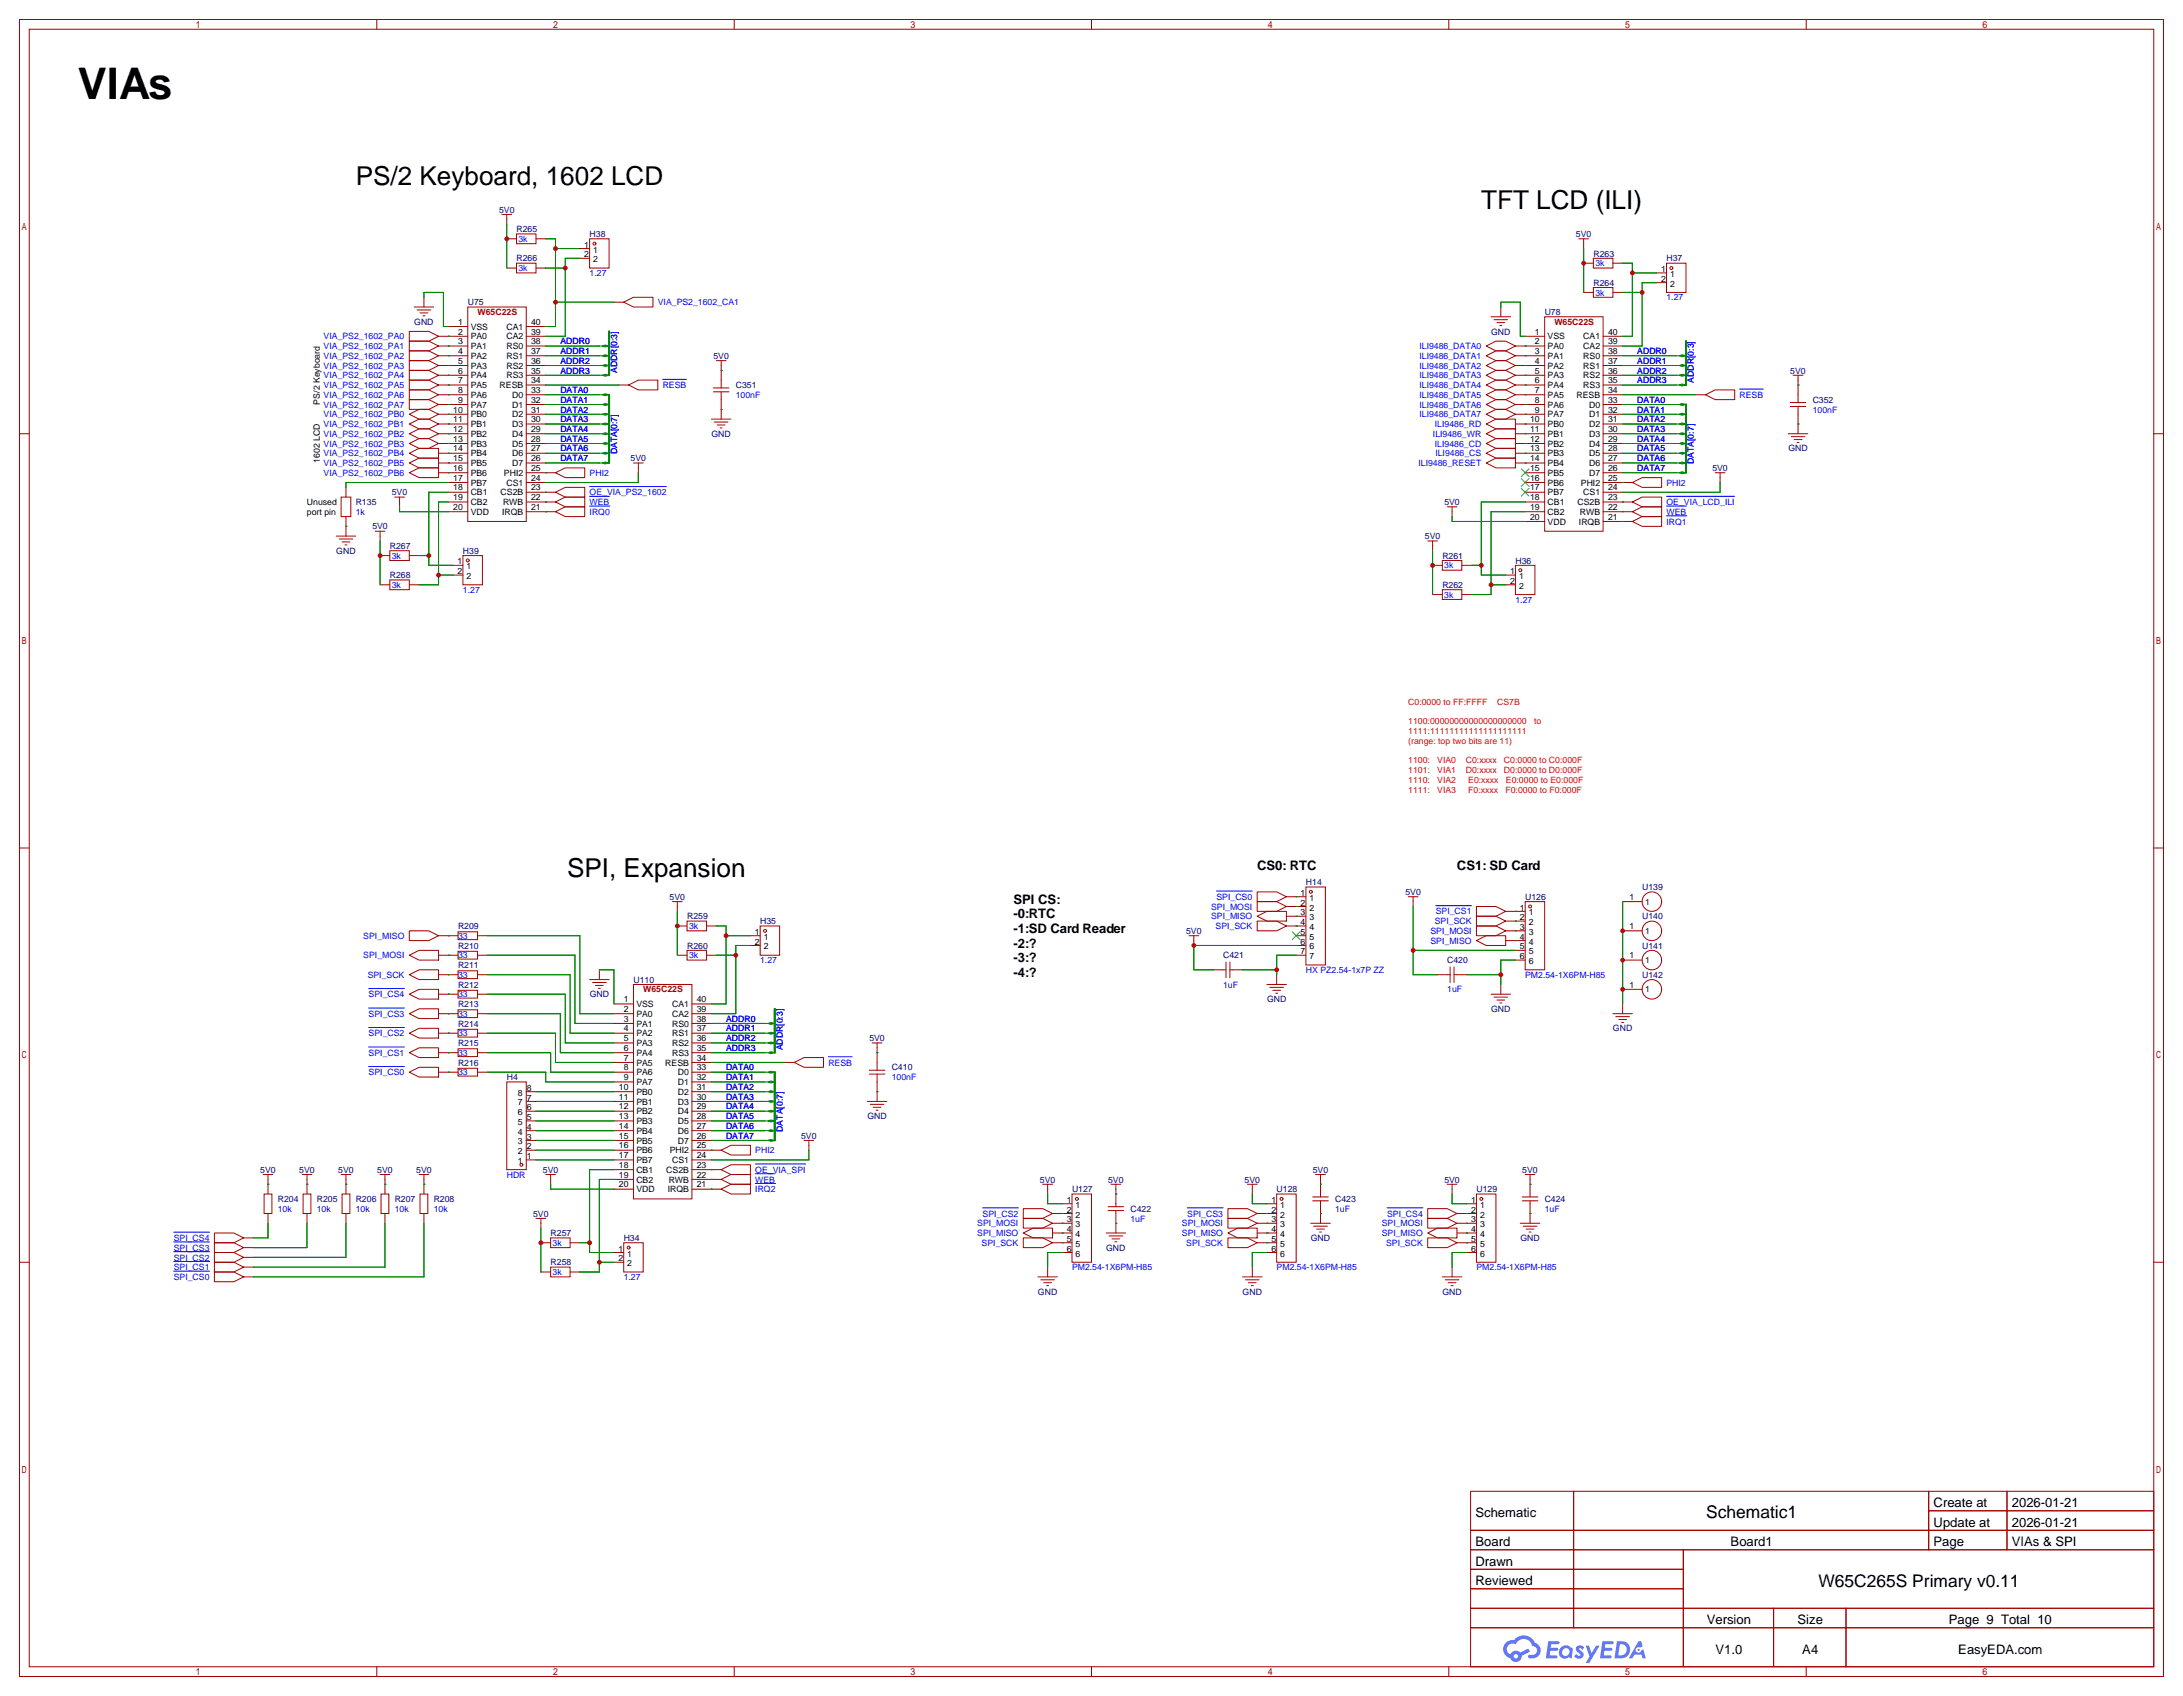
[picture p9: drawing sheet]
<svg xmlns="http://www.w3.org/2000/svg" width="569mm" height="442mm" viewBox="0 0 569 442" stroke-linecap="round" stroke-linejoin="round" font-family="sans-serif">
<defs><g id="words">
<text font-size="11.3" x="20.3" y="25.7">VIAs</text>
<g font-size="6.8">
<text x="92.7" y="48.2">PS/2 Keyboard, 1602 LCD</text>
<text x="386" y="54.5">TFT LCD (ILI)</text>
<text x="147.8" y="228.5">SPI, Expansion</text>
</g>
<g font-size="4.5">
<text x="444.7" y="395.7">Schematic1</text>
<text x="473.9" y="413.5">W65C265S Primary v0.11</text>
</g>
<g font-size="3.4">
<text x="327.7" y="226.6">CS0: RTC</text>
<text x="379.7" y="226.6">CS1: SD Card</text>
<text x="264.2" y="235.5">SPI CS:</text>
<text x="264.2" y="239.3">-0:RTC</text>
<text x="264.2" y="243.2">-1:SD Card Reader</text>
<text x="264.2" y="247">-2:?</text>
<text x="264.2" y="250.8">-3:?</text>
<text x="264.2" y="254.6">-4:?</text>
<text x="384.6" y="395.4">Schematic</text>
<text x="504" y="392.8">Create at</text>
<text x="524.4" y="392.8">2026-01-21</text>
<text x="504" y="397.9">Update at</text>
<text x="524.4" y="397.9">2026-01-21</text>
<text x="384.6" y="403">Board</text>
<text x="451.1" y="403">Board1</text>
<text x="504" y="403">Page</text>
<text x="524.4" y="403">VIAs &amp; SPI</text>
<text x="384.6" y="408.1">Drawn</text>
<text x="384.6" y="413.1">Reviewed</text>
<text x="444.9" y="423.3">Version</text>
<text x="468.5" y="423.3">Size</text>
<text x="507.9" y="423.3">Page 9 Total 10</text>
<text x="447.1" y="430.9">V1.0</text>
<text x="469.7" y="430.9">A4</text>
<text x="510.4" y="430.9">EasyEDA.com</text>
</g>
<g font-size="2.3" fill="#000080">
<text x="130.1" y="55.4">5V0</text>
<text x="134.6" y="60.5">R265</text>
<text x="153.7" y="61.8">H38</text>
<text x="410.7" y="61.8">5V0</text>
<text x="134.6" y="68.1">R266</text>
<text x="415.3" y="66.9">R263</text>
<text x="434.3" y="68.1">H37</text>
<text x="415.3" y="74.5">R264</text>
<text x="121.9" y="79.6">U75</text>
<text x="402.6" y="82.1">U78</text>
<text x="108" y="84.6">GND</text>
<text x="388.6" y="87.2">GND</text>
<text x="185.9" y="93.5">5V0</text>
<text x="191.8" y="101.1">C351</text>
<text x="466.6" y="97.3">5V0</text>
<text x="472.4" y="105">C352</text>
<text x="185.4" y="113.8">GND</text>
<text x="466.1" y="117.7">GND</text>
<text x="164.4" y="120.2">5V0</text>
<text x="446.3" y="122.7">5V0</text>
<text x="92.7" y="131.6">R135</text>
<text x="102.1" y="129.1">5V0</text>
<text x="376.4" y="131.6">5V0</text>
<text x="97" y="138">5V0</text>
<text x="101.6" y="143.1">R267</text>
<text x="371.4" y="140.5">5V0</text>
<text x="87.7" y="144.3">GND</text>
<text x="120.6" y="144.3">H39</text>
<text x="375.9" y="145.6">R261</text>
<text x="395" y="146.9">H36</text>
<text x="101.6" y="150.7">R268</text>
<text x="375.9" y="153.2">R262</text>
<text x="340.4" y="230.7">H14</text>
<text x="366.3" y="233.2">5V0</text>
<text x="428" y="232">U139</text>
<text x="174.5" y="234.5">5V0</text>
<text x="179.1" y="239.6">R259</text>
<text x="397.5" y="234.5">U126</text>
<text x="428" y="239.6">U140</text>
<text x="119.4" y="242.1">R209</text>
<text x="198.1" y="240.8">H35</text>
<text x="309.1" y="243.4">5V0</text>
<text x="119.4" y="247.2">R210</text>
<text x="179.1" y="247.2">R260</text>
<text x="318.8" y="249.7">C421</text>
<text x="377.2" y="251">C420</text>
<text x="428" y="247.2">U141</text>
<text x="119.4" y="252.3">R211</text>
<text x="119.4" y="257.4">R212</text>
<text x="165.1" y="256.1">U110</text>
<text x="428" y="254.8">U142</text>
<text x="119.4" y="262.4">R213</text>
<text x="153.7" y="259.9">GND</text>
<text x="330.2" y="261.2">GND</text>
<text x="388.6" y="263.7">GND</text>
<text x="119.4" y="267.5">R214</text>
<text x="420.4" y="268.8">GND</text>
<text x="119.4" y="272.6">R215</text>
<text x="226.6" y="271.3">5V0</text>
<text x="119.4" y="277.7">R216</text>
<text x="132.1" y="281.5">H4</text>
<text x="232.4" y="278.9">C410</text>
<text x="226.1" y="291.6">GND</text>
<text x="208.8" y="296.7">5V0</text>
<text x="67.8" y="305.6">5V0</text>
<text x="78" y="305.6">5V0</text>
<text x="88.2" y="305.6">5V0</text>
<text x="98.3" y="305.6">5V0</text>
<text x="108.5" y="305.6">5V0</text>
<text x="141.5" y="305.6">5V0</text>
<text x="342.2" y="305.6">5V0</text>
<text x="396.8" y="305.6">5V0</text>
<text x="271" y="308.2">5V0</text>
<text x="279.4" y="310.7">U127</text>
<text x="288.8" y="308.2">5V0</text>
<text x="324.4" y="308.2">5V0</text>
<text x="332.7" y="310.7">U128</text>
<text x="376.4" y="308.2">5V0</text>
<text x="384.8" y="310.7">U129</text>
<text x="72.4" y="313.2">R204</text>
<text x="82.5" y="313.2">R205</text>
<text x="92.7" y="313.2">R206</text>
<text x="102.9" y="313.2">R207</text>
<text x="113" y="313.2">R208</text>
<text x="139" y="317">5V0</text>
<text x="294.6" y="315.8">C422</text>
<text x="348" y="313.2">C423</text>
<text x="402.6" y="313.2">C424</text>
<text x="143.5" y="322.1">R257</text>
<text x="162.6" y="323.4">H34</text>
<text x="341.7" y="323.4">GND</text>
<text x="396.3" y="323.4">GND</text>
<text x="143.5" y="329.7">R258</text>
<text x="288.3" y="325.9">GND</text>
<text x="270.5" y="337.4">GND</text>
<text x="323.9" y="337.4">GND</text>
<text x="375.9" y="337.4">GND</text>
</g>
<g font-size="2.3" fill="#00f">
<text x="135.1" y="63">3k</text>
<text x="135.1" y="70.7">3k</text>
<text x="153.7" y="71.9">1.27</text>
<text x="415.8" y="69.4">3k</text>
<text x="415.8" y="77">3k</text>
<text x="171.4" y="79.6">VIA_PS2_1602_CA1</text>
<text x="434.3" y="78.3">1.27</text>
<text x="84.4" y="88.4">VIA_PS2_1602_PA0</text>
<text x="146" y="89.7">ADDR0</text>
<text x="84.4" y="91">VIA_PS2_1602_PA1</text>
<text x="84.4" y="93.5">VIA_PS2_1602_PA2</text>
<text x="146" y="92.3">ADDR1</text>
<text x="146" y="94.8">ADDR2</text>
<text x="369.9" y="91">ILI9486_DATA0</text>
<text x="369.9" y="93.5">ILI9486_DATA1</text>
<text x="426.7" y="92.3">ADDR0</text>
<text x="426.7" y="94.8">ADDR1</text>
<text x="84.4" y="96.1">VIA_PS2_1602_PA3</text>
<text x="84.4" y="98.6">VIA_PS2_1602_PA4</text>
<text x="84.4" y="101.1">VIA_PS2_1602_PA5</text>
<text x="146" y="97.3">ADDR3</text>
<text x="160.8" y="97.2" transform="rotate(-90 160.8 97.2)">ADDR[0:3]</text>
<text x="172.7" y="101.1">RESB</text>
<text x="369.9" y="96.1">ILI9486_DATA2</text>
<text x="369.9" y="98.6">ILI9486_DATA3</text>
<text x="369.9" y="101.1">ILI9486_DATA4</text>
<text x="426.7" y="97.3">ADDR2</text>
<text x="426.7" y="99.9">ADDR3</text>
<text x="441.5" y="99.7" transform="rotate(-90 441.5 99.7)">ADDR[0:3]</text>
<text x="84.4" y="103.7">VIA_PS2_1602_PA6</text>
<text x="84.4" y="106.2">VIA_PS2_1602_PA7</text>
<text x="146" y="102.4">DATA0</text>
<text x="146" y="105">DATA1</text>
<text x="146" y="107.5">DATA2</text>
<text x="191.8" y="103.7">100nF</text>
<text x="369.9" y="103.7">ILI9486_DATA5</text>
<text x="369.9" y="106.2">ILI9486_DATA6</text>
<text x="426.7" y="105">DATA0</text>
<text x="426.7" y="107.5">DATA1</text>
<text x="453.4" y="103.7">RESB</text>
<text x="472.4" y="107.5">100nF</text>
<text x="84.4" y="113.8">VIA_PS2_1602_PB2</text>
<text x="84.4" y="111.3">VIA_PS2_1602_PB1</text>
<text x="84.4" y="108.8">VIA_PS2_1602_PB0</text>
<text x="146" y="110">DATA3</text>
<text x="146" y="112.6">DATA4</text>
<text x="369.9" y="108.8">ILI9486_DATA7</text>
<text x="373.5" y="113.8">ILI9486_WR</text>
<text x="374" y="111.3">ILI9486_RD</text>
<text x="426.7" y="110">DATA2</text>
<text x="426.7" y="112.6">DATA3</text>
<text x="84.4" y="116.4">VIA_PS2_1602_PB3</text>
<text x="84.4" y="118.9">VIA_PS2_1602_PB4</text>
<text x="146" y="115.1">DATA5</text>
<text x="146" y="117.7">DATA6</text>
<text x="160.8" y="118.4" transform="rotate(-90 160.8 118.4)">DATA[0:7]</text>
<text x="374" y="116.4">ILI9486_CD</text>
<text x="374.1" y="118.9">ILI9486_CS</text>
<text x="426.7" y="115.1">DATA4</text>
<text x="426.7" y="117.7">DATA5</text>
<text x="84.4" y="121.5">VIA_PS2_1602_PB5</text>
<text x="84.4" y="124">VIA_PS2_1602_PB6</text>
<text x="146" y="120.2">DATA7</text>
<text x="153.7" y="124">PHI2</text>
<text x="369.7" y="121.5">ILI9486_RESET</text>
<text x="426.7" y="120.2">DATA6</text>
<text x="426.7" y="122.7">DATA7</text>
<text x="441.5" y="121" transform="rotate(-90 441.5 121)">DATA[0:7]</text>
<text x="153.7" y="131.6">WEB</text>
<text x="153.7" y="129.1">OE_VIA_PS2_1602</text>
<text x="434.3" y="126.5">PHI2</text>
<text x="434.3" y="131.6">OE_VIA_LCD_ILI</text>
<text x="92.7" y="134.2">1k</text>
<text x="153.7" y="134.2">IRQ0</text>
<text x="434.3" y="134.2">WEB</text>
<text x="434.3" y="136.7">IRQ1</text>
<text x="102.1" y="145.6">3k</text>
<text x="376.4" y="148.1">3k</text>
<text x="102.1" y="153.2">3k</text>
<text x="120.6" y="154.5">1.27</text>
<text x="376.4" y="155.8">3k</text>
<text x="395" y="157">1.27</text>
<text x="315.7" y="239.6">SPI_MISO</text>
<text x="315.7" y="237">SPI_MOSI</text>
<text x="317.1" y="234.5">SPI_CS0</text>
<text x="374.2" y="238.3">SPI_CS1</text>
<text x="94.7" y="244.7">SPI_MISO</text>
<text x="119.4" y="244.7">33</text>
<text x="179.6" y="242.1">3k</text>
<text x="316.8" y="242.1">SPI_SCK</text>
<text x="372.8" y="245.9">SPI_MISO</text>
<text x="372.8" y="243.4">SPI_MOSI</text>
<text x="374" y="240.8">SPI_SCK</text>
<text x="94.7" y="249.7">SPI_MOSI</text>
<text x="119.4" y="249.7">33</text>
<text x="179.6" y="249.7">3k</text>
<text x="198.1" y="251">1.27</text>
<text x="95.8" y="254.8">SPI_SCK</text>
<text x="119.4" y="254.8">33</text>
<text x="318.8" y="257.4">1uF</text>
<text x="340.4" y="253.5">HX PZ2.54-1x7P ZZ</text>
<text x="397.5" y="254.8">PM2.54-1X6PM-H85</text>
<text x="96.1" y="259.9">SPI_CS4</text>
<text x="119.4" y="259.9">33</text>
<text x="377.2" y="258.6">1uF</text>
<text x="96.1" y="265">SPI_CS3</text>
<text x="119.4" y="265">33</text>
<text x="189.2" y="266.2">ADDR0</text>
<text x="189.2" y="268.8">ADDR1</text>
<text x="96.1" y="270.1">SPI_CS2</text>
<text x="96.1" y="275.1">SPI_CS1</text>
<text x="119.4" y="270.1">33</text>
<text x="119.4" y="275.1">33</text>
<text x="189.2" y="271.3">ADDR2</text>
<text x="189.2" y="273.9">ADDR3</text>
<text x="204" y="273.7" transform="rotate(-90 204 273.7)">ADDR[0:3]</text>
<text x="96.1" y="280.2">SPI_CS0</text>
<text x="119.4" y="280.2">33</text>
<text x="189.2" y="278.9">DATA0</text>
<text x="189.2" y="281.5">DATA1</text>
<text x="215.9" y="277.7">RESB</text>
<text x="232.4" y="281.5">100nF</text>
<text x="189.2" y="284">DATA2</text>
<text x="189.2" y="286.6">DATA3</text>
<text x="189.2" y="289.1">DATA4</text>
<text x="189.2" y="291.6">DATA5</text>
<text x="189.2" y="294.2">DATA6</text>
<text x="189.2" y="296.7">DATA7</text>
<text x="204" y="294.9" transform="rotate(-90 204 294.9)">DATA[0:7]</text>
<text x="196.8" y="300.5">PHI2</text>
<text x="196.8" y="305.6">OE_VIA_SPI</text>
<text x="132.1" y="306.9">HDR</text>
<text x="196.8" y="308.2">WEB</text>
<text x="196.8" y="310.7">IRQ2</text>
<text x="72.4" y="315.8">10k</text>
<text x="82.5" y="315.8">10k</text>
<text x="92.7" y="315.8">10k</text>
<text x="102.9" y="315.8">10k</text>
<text x="113" y="315.8">10k</text>
<text x="256.1" y="317">SPI_CS2</text>
<text x="309.4" y="317">SPI_CS3</text>
<text x="348" y="315.8">1uF</text>
<text x="361.5" y="317">SPI_CS4</text>
<text x="402.6" y="315.8">1uF</text>
<text x="45.3" y="323.4">SPI_CS4</text>
<text x="254.7" y="322.1">SPI_MISO</text>
<text x="254.7" y="319.6">SPI_MOSI</text>
<text x="294.6" y="318.3">1uF</text>
<text x="308.1" y="322.1">SPI_MISO</text>
<text x="308.1" y="319.6">SPI_MOSI</text>
<text x="360.1" y="322.1">SPI_MISO</text>
<text x="360.1" y="319.6">SPI_MOSI</text>
<text x="45.3" y="325.9">SPI_CS3</text>
<text x="45.3" y="328.5">SPI_CS2</text>
<text x="144" y="324.7">3k</text>
<text x="255.9" y="324.7">SPI_SCK</text>
<text x="309.2" y="324.7">SPI_SCK</text>
<text x="361.3" y="324.7">SPI_SCK</text>
<text x="45.3" y="331">SPI_CS1</text>
<text x="45.3" y="333.6">SPI_CS0</text>
<text x="144" y="332.3">3k</text>
<text x="162.6" y="333.6">1.27</text>
<text x="279.4" y="331">PM2.54-1X6PM-H85</text>
<text x="332.7" y="331">PM2.54-1X6PM-H85</text>
<text x="384.8" y="331">PM2.54-1X6PM-H85</text>
</g>
<g font-size="2.3">
<text x="152.3" y="64.5">1</text>
<text x="154.6" y="65.8">1</text>
<text x="152.3" y="67.1">2</text>
<text x="154.6" y="68.4">2</text>
<text x="433" y="70.9">1</text>
<text x="433" y="73.4">2</text>
<text x="435.3" y="72.2">1</text>
<text x="435.3" y="74.7">2</text>
<text x="119.4" y="84.6">1</text>
<text x="119.4" y="87.2">2</text>
<text x="119.4" y="89.7">3</text>
<text x="122.7" y="85.9">VSS</text>
<text x="122.7" y="88.4">PA0</text>
<text x="132" y="88.4">CA2</text>
<text x="132" y="85.9">CA1</text>
<text x="138.4" y="89.7">38</text>
<text x="138.4" y="87.2">39</text>
<text x="138.4" y="84.6">40</text>
<text x="400.1" y="87.2">1</text>
<text x="400.1" y="89.7">2</text>
<text x="403.4" y="88.4">VSS</text>
<text x="412.7" y="88.4">CA1</text>
<text x="419.1" y="89.7">39</text>
<text x="419.1" y="87.2">40</text>
<text x="119.4" y="92.3">4</text>
<text x="119.4" y="94.8">5</text>
<text x="122.7" y="91">PA1</text>
<text x="122.7" y="93.5">PA2</text>
<text x="132" y="93.5">RS1</text>
<text x="132" y="91">RS0</text>
<text x="138.4" y="94.8">36</text>
<text x="138.4" y="92.3">37</text>
<text x="400.1" y="92.3">3</text>
<text x="400.1" y="94.8">4</text>
<text x="403.4" y="91">PA0</text>
<text x="403.4" y="93.5">PA1</text>
<text x="412.7" y="93.5">RS0</text>
<text x="412.7" y="91">CA2</text>
<text x="419.1" y="94.8">37</text>
<text x="419.1" y="92.3">38</text>
<text x="119.4" y="97.3">6</text>
<text x="119.4" y="99.9">7</text>
<text x="122.7" y="96.1">PA3</text>
<text x="122.7" y="98.6">PA4</text>
<text x="122.7" y="101.1">PA5</text>
<text x="130.2" y="101.1">RESB</text>
<text x="132" y="98.6">RS3</text>
<text x="132" y="96.1">RS2</text>
<text x="138.4" y="99.9">34</text>
<text x="138.4" y="97.3">35</text>
<text x="400.1" y="97.3">5</text>
<text x="400.1" y="99.9">6</text>
<text x="403.4" y="96.1">PA2</text>
<text x="403.4" y="98.6">PA3</text>
<text x="403.4" y="101.1">PA4</text>
<text x="412.7" y="101.1">RS3</text>
<text x="412.7" y="98.6">RS2</text>
<text x="412.7" y="96.1">RS1</text>
<text x="419.1" y="99.9">35</text>
<text x="419.1" y="97.3">36</text>
<text x="83.4" y="105.4" transform="rotate(-90 83.4 105.4)">PS/2 Keyboard</text>
<text x="118.1" y="107.5">10</text>
<text x="119.4" y="102.4">8</text>
<text x="119.4" y="105">9</text>
<text x="122.7" y="103.7">PA6</text>
<text x="122.7" y="106.2">PA7</text>
<text x="133.5" y="106.2">D1</text>
<text x="133.5" y="103.7">D0</text>
<text x="138.4" y="107.5">31</text>
<text x="138.4" y="105">32</text>
<text x="138.4" y="102.4">33</text>
<text x="400.1" y="102.4">7</text>
<text x="400.1" y="105">8</text>
<text x="400.1" y="107.5">9</text>
<text x="403.4" y="103.7">PA5</text>
<text x="403.4" y="106.2">PA6</text>
<text x="410.9" y="103.7">RESB</text>
<text x="414.2" y="106.2">D0</text>
<text x="419.1" y="107.5">32</text>
<text x="419.1" y="105">33</text>
<text x="419.1" y="102.4">34</text>
<text x="118.1" y="110">11</text>
<text x="118.1" y="112.6">12</text>
<text x="122.7" y="108.8">PB0</text>
<text x="122.7" y="111.3">PB1</text>
<text x="122.7" y="113.8">PB2</text>
<text x="133.5" y="113.8">D4</text>
<text x="133.5" y="111.3">D3</text>
<text x="133.5" y="108.8">D2</text>
<text x="138.4" y="112.6">29</text>
<text x="138.4" y="110">30</text>
<text x="398.8" y="110">10</text>
<text x="398.8" y="112.6">11</text>
<text x="403.4" y="108.8">PA7</text>
<text x="403.4" y="111.3">PB0</text>
<text x="403.4" y="113.8">PB1</text>
<text x="414.2" y="113.8">D3</text>
<text x="414.2" y="111.3">D2</text>
<text x="414.2" y="108.8">D1</text>
<text x="419.1" y="112.6">30</text>
<text x="419.1" y="110">31</text>
<text x="118.1" y="115.1">13</text>
<text x="118.1" y="117.7">14</text>
<text x="122.7" y="116.4">PB3</text>
<text x="122.7" y="118.9">PB4</text>
<text x="133.5" y="118.9">D6</text>
<text x="133.5" y="116.4">D5</text>
<text x="138.4" y="117.7">27</text>
<text x="138.4" y="115.1">28</text>
<text x="398.8" y="115.1">12</text>
<text x="398.8" y="117.7">13</text>
<text x="403.4" y="116.4">PB2</text>
<text x="403.4" y="118.9">PB3</text>
<text x="414.2" y="118.9">D5</text>
<text x="414.2" y="116.4">D4</text>
<text x="419.1" y="117.7">28</text>
<text x="419.1" y="115.1">29</text>
<text x="83.4" y="120.7" transform="rotate(-90 83.4 120.7)">1602 LCD</text>
<text x="118.1" y="120.2">15</text>
<text x="118.1" y="122.7">16</text>
<text x="118.1" y="125.3">17</text>
<text x="122.7" y="121.5">PB5</text>
<text x="122.7" y="124">PB6</text>
<text x="131.4" y="124">PHI2</text>
<text x="133.5" y="121.5">D7</text>
<text x="138.4" y="125.3">24</text>
<text x="138.4" y="122.7">25</text>
<text x="138.4" y="120.2">26</text>
<text x="398.8" y="120.2">14</text>
<text x="398.8" y="122.7">15</text>
<text x="398.8" y="125.3">16</text>
<text x="403.4" y="121.5">PB4</text>
<text x="403.4" y="124">PB5</text>
<text x="414.2" y="124">D7</text>
<text x="414.2" y="121.5">D6</text>
<text x="419.1" y="125.3">25</text>
<text x="419.1" y="122.7">26</text>
<text x="419.1" y="120.2">27</text>
<text x="80" y="131.6">Unused</text>
<text x="118.1" y="127.8">18</text>
<text x="118.1" y="130.4">19</text>
<text x="122.7" y="126.5">PB7</text>
<text x="122.7" y="129.1">CB1</text>
<text x="122.7" y="131.6">CB2</text>
<text x="130.5" y="129.1">CS2B</text>
<text x="131.1" y="131.6">RWB</text>
<text x="132" y="126.5">CS1</text>
<text x="138.4" y="130.4">22</text>
<text x="138.4" y="127.8">23</text>
<text x="398.8" y="127.8">17</text>
<text x="398.8" y="130.4">18</text>
<text x="403.4" y="126.5">PB6</text>
<text x="403.4" y="129.1">PB7</text>
<text x="403.4" y="131.6">CB1</text>
<text x="411.1" y="131.6">CS2B</text>
<text x="412" y="126.5">PHI2</text>
<text x="412.7" y="129.1">CS1</text>
<text x="419.1" y="130.4">23</text>
<text x="419.1" y="127.8">24</text>
<text x="80" y="134.2">port pin</text>
<text x="118.1" y="132.9">20</text>
<text x="122.7" y="134.2">VDD</text>
<text x="130.9" y="134.2">IRQB</text>
<text x="138.4" y="132.9">21</text>
<text x="398.8" y="132.9">19</text>
<text x="398.8" y="135.4">20</text>
<text x="403.4" y="134.2">CB2</text>
<text x="403.4" y="136.7">VDD</text>
<text x="411.5" y="136.7">IRQB</text>
<text x="411.8" y="134.2">RWB</text>
<text x="419.1" y="135.4">21</text>
<text x="419.1" y="132.9">22</text>
<text x="119.3" y="147.1">1</text>
<text x="119.3" y="149.6">2</text>
<text x="121.6" y="148.4">1</text>
<text x="393.6" y="149.6">1</text>
<text x="121.6" y="150.9">2</text>
<text x="393.6" y="152.2">2</text>
<text x="395.9" y="150.9">1</text>
<text x="395.9" y="153.4">2</text>
<text x="339" y="233.5">1</text>
<text x="339" y="236">2</text>
<text x="339" y="238.5">3</text>
<text x="341.3" y="234.7">1</text>
<text x="341.3" y="237.3">2</text>
<text x="341.3" y="239.8">3</text>
<text x="396.1" y="237.3">1</text>
<text x="396.1" y="239.8">2</text>
<text x="398.4" y="238.5">1</text>
<text x="424.7" y="234.5">1</text>
<text x="428.8" y="235.8">1</text>
<text x="196.7" y="243.6">1</text>
<text x="199.1" y="244.9">1</text>
<text x="339" y="241.1">4</text>
<text x="339" y="243.6">5</text>
<text x="341.3" y="242.3">4</text>
<text x="341.3" y="244.9">5</text>
<text x="396.1" y="242.3">3</text>
<text x="396.1" y="244.9">4</text>
<text x="398.4" y="241.1">2</text>
<text x="398.4" y="243.6">3</text>
<text x="424.7" y="242.1">1</text>
<text x="428.8" y="243.4">1</text>
<text x="196.7" y="246.2">2</text>
<text x="199.1" y="247.4">2</text>
<text x="339" y="246.2">6</text>
<text x="339" y="248.7">7</text>
<text x="341.3" y="247.4">6</text>
<text x="341.3" y="250">7</text>
<text x="396.1" y="247.4">5</text>
<text x="396.1" y="250">6</text>
<text x="398.4" y="246.2">4</text>
<text x="398.4" y="248.7">5</text>
<text x="398.4" y="251.2">6</text>
<text x="424.7" y="249.7">1</text>
<text x="428.8" y="251">1</text>
<text x="424.7" y="257.4">1</text>
<text x="162.6" y="261.2">1</text>
<text x="162.6" y="263.7">2</text>
<text x="165.9" y="262.4">VSS</text>
<text x="175.2" y="262.4">CA1</text>
<text x="181.6" y="263.7">39</text>
<text x="181.6" y="261.2">40</text>
<text x="428.8" y="258.6">1</text>
<text x="162.6" y="266.2">3</text>
<text x="162.6" y="268.8">4</text>
<text x="165.9" y="265">PA0</text>
<text x="165.9" y="267.5">PA1</text>
<text x="175.2" y="267.5">RS0</text>
<text x="175.2" y="265">CA2</text>
<text x="181.6" y="268.8">37</text>
<text x="181.6" y="266.2">38</text>
<text x="162.6" y="271.3">5</text>
<text x="162.6" y="273.9">6</text>
<text x="165.9" y="270.1">PA2</text>
<text x="165.9" y="272.6">PA3</text>
<text x="165.9" y="275.1">PA4</text>
<text x="175.2" y="275.1">RS3</text>
<text x="175.2" y="272.6">RS2</text>
<text x="175.2" y="270.1">RS1</text>
<text x="181.6" y="273.9">35</text>
<text x="181.6" y="271.3">36</text>
<text x="162.6" y="276.4">7</text>
<text x="162.6" y="278.9">8</text>
<text x="162.6" y="281.5">9</text>
<text x="165.9" y="277.7">PA5</text>
<text x="165.9" y="280.2">PA6</text>
<text x="173.4" y="277.7">RESB</text>
<text x="176.7" y="280.2">D0</text>
<text x="181.6" y="281.5">32</text>
<text x="181.6" y="278.9">33</text>
<text x="181.6" y="276.4">34</text>
<text x="135" y="285.5">8</text>
<text x="137.3" y="286.8">7</text>
<text x="137.3" y="284.3">8</text>
<text x="161.3" y="284">10</text>
<text x="161.3" y="286.6">11</text>
<text x="165.9" y="282.8">PA7</text>
<text x="165.9" y="285.3">PB0</text>
<text x="165.9" y="287.8">PB1</text>
<text x="176.7" y="287.8">D3</text>
<text x="176.7" y="285.3">D2</text>
<text x="176.7" y="282.8">D1</text>
<text x="181.6" y="286.6">30</text>
<text x="181.6" y="284">31</text>
<text x="135" y="293.1">5</text>
<text x="135" y="290.6">6</text>
<text x="135" y="288.1">7</text>
<text x="137.3" y="291.9">5</text>
<text x="137.3" y="289.3">6</text>
<text x="161.3" y="289.1">12</text>
<text x="161.3" y="291.6">13</text>
<text x="165.9" y="290.4">PB2</text>
<text x="165.9" y="292.9">PB3</text>
<text x="176.7" y="292.9">D5</text>
<text x="176.7" y="290.4">D4</text>
<text x="181.6" y="291.6">28</text>
<text x="181.6" y="289.1">29</text>
<text x="135" y="298.2">3</text>
<text x="135" y="295.7">4</text>
<text x="137.3" y="299.5">2</text>
<text x="137.3" y="297">3</text>
<text x="137.3" y="294.4">4</text>
<text x="161.3" y="294.2">14</text>
<text x="161.3" y="296.7">15</text>
<text x="161.3" y="299.3">16</text>
<text x="165.9" y="295.5">PB4</text>
<text x="165.9" y="298">PB5</text>
<text x="176.7" y="298">D7</text>
<text x="176.7" y="295.5">D6</text>
<text x="181.6" y="299.3">25</text>
<text x="181.6" y="296.7">26</text>
<text x="181.6" y="294.2">27</text>
<text x="135" y="303.3">1</text>
<text x="135" y="300.8">2</text>
<text x="137.3" y="302">1</text>
<text x="161.3" y="301.8">17</text>
<text x="161.3" y="304.3">18</text>
<text x="165.9" y="300.5">PB6</text>
<text x="165.9" y="303.1">PB7</text>
<text x="165.9" y="305.6">CB1</text>
<text x="173.7" y="305.6">CS2B</text>
<text x="174.5" y="300.5">PHI2</text>
<text x="175.2" y="303.1">CS1</text>
<text x="181.6" y="304.3">23</text>
<text x="181.6" y="301.8">24</text>
<text x="161.3" y="306.9">19</text>
<text x="161.3" y="309.4">20</text>
<text x="165.9" y="308.2">CB2</text>
<text x="165.9" y="310.7">VDD</text>
<text x="174" y="310.7">IRQB</text>
<text x="174.3" y="308.2">RWB</text>
<text x="181.6" y="309.4">21</text>
<text x="181.6" y="306.9">22</text>
<text x="278" y="313.5">1</text>
<text x="278" y="316">2</text>
<text x="280.3" y="314.7">1</text>
<text x="280.3" y="317.3">2</text>
<text x="331.4" y="313.5">1</text>
<text x="331.4" y="316">2</text>
<text x="333.7" y="314.7">1</text>
<text x="333.7" y="317.3">2</text>
<text x="383.4" y="313.5">1</text>
<text x="383.4" y="316">2</text>
<text x="385.7" y="314.7">1</text>
<text x="385.7" y="317.3">2</text>
<text x="278" y="318.5">3</text>
<text x="278" y="321.1">4</text>
<text x="278" y="323.6">5</text>
<text x="280.3" y="319.8">3</text>
<text x="280.3" y="322.4">4</text>
<text x="331.4" y="318.5">3</text>
<text x="331.4" y="321.1">4</text>
<text x="331.4" y="323.6">5</text>
<text x="333.7" y="319.8">3</text>
<text x="333.7" y="322.4">4</text>
<text x="383.4" y="318.5">3</text>
<text x="383.4" y="321.1">4</text>
<text x="383.4" y="323.6">5</text>
<text x="385.7" y="319.8">3</text>
<text x="385.7" y="322.4">4</text>
<text x="161.2" y="326.2">1</text>
<text x="161.2" y="328.7">2</text>
<text x="163.5" y="327.4">1</text>
<text x="163.5" y="330">2</text>
<text x="278" y="326.2">6</text>
<text x="280.3" y="324.9">5</text>
<text x="280.3" y="327.4">6</text>
<text x="331.4" y="326.2">6</text>
<text x="333.7" y="324.9">5</text>
<text x="333.7" y="327.4">6</text>
<text x="383.4" y="326.2">6</text>
<text x="385.7" y="324.9">5</text>
<text x="385.7" y="327.4">6</text>
</g>
<g font-size="2.3" fill="#a00000">
<text x="124.5" y="82.1">W65C22S</text>
<text x="405.1" y="84.6">W65C22S</text>
<text x="167.6" y="258.6">W65C22S</text>
</g>
<g font-size="2.3" fill="#f00">
<text x="367" y="183.7">C0:0000 to FF:FFFF</text>
<text x="390.2" y="183.7">CS7B</text>
<text x="367" y="188.8">1100:00000000000000000000</text>
<text x="367" y="191.3">1111:11111111111111111111</text>
<text x="399.8" y="188.8">to</text>
<text x="367" y="193.9">(range: top two bits are 11)</text>
<text x="367" y="198.9">1100:</text>
<text x="367" y="201.5">1101:</text>
<text x="374.6" y="198.9">VIA0</text>
<text x="374.6" y="201.5">VIA1</text>
<text x="382" y="198.9">C0:xxxx</text>
<text x="382" y="201.5">D0:xxxx</text>
<text x="392" y="198.9">C0:0000 to C0:000F</text>
<text x="392" y="201.5">D0:0000 to D0:000F</text>
<text x="367" y="204">1110:</text>
<text x="367" y="206.6">1111:</text>
<text x="374.6" y="204">VIA2</text>
<text x="374.6" y="206.6">VIA3</text>
<text x="382.7" y="204">E0:xxxx</text>
<text x="382.7" y="206.6">F0:xxxx</text>
<text x="392.4" y="206.6">F0:0000 to F0:000F</text>
<text x="392.5" y="204">E0:0000 to E0:000F</text>
</g>
</g></defs>
<g fill="none" stroke="#a10000" stroke-width=".26">
<path d="M5.1 5.1h558.8v431.8h-558.8zM7.6 7.6h553.7v426.7h-553.7zM98.2 5.1v2.5M191.3 5.1v2.5M284.5 5.1v2.5M377.6 5.1v2.5M470.7 5.1v2.5M5.1 113h2.5M561.3 113h2.6M5.1 221h2.5M561.3 221h2.6M5.1 328.9h2.5"/>
<path d="M561.3 328.9h2.6M383.3 388.6h178v45.7h-178zM383.3 398.8h178M410.1 388.6v35.6M502.7 388.6v15.3M502.7 393.7h58.6M523.1 388.6v15.3M383.3 403.9h178M383.3 408.9h55.4M383.3 419.1h178M383.3 414h55.4M438.7 403.9v30.4"/>
<path d="M462.3 419.1v15.2M481.1 419.1v15.2M98.2 434.3v2.6M191.3 434.3v2.6M284.5 434.3v2.6M377.6 434.3v2.6M383.3 424.2h178M470.7 434.3v2.6"/>
</g>
<g fill="#5487ff">
<path d="M411 429a1.3 1.3 0 0 1 1.9 .3l-.4 .6a.47 .47 0 0 0-.4-.4 .47 .47 0 0 0-.5 .3l.1 .1a1.28 1.28 0 0 1 .7 2 1.53 1.53 0 0 1-2.1-.3l.5-.6 .8 .5a.31 .31 0 0 0 .3-.3 .31 .31 0 0 0-.3-.3 1.12 1.12 0 0 1-.6-1.9z"/>
<path d="M413.3 428.8h.8l.7 2 1.2-2h.9l-2.7 4.6h-.9l1-1.7z"/>
<path d="M403.5 427.7h2.5a.4 .4 0 0 1 .5 .4 .4 .4 0 0 1-.5 .4h-1.7l-.1 .9h1.6l.3 .4-.4 .4h-1.7l-.1 1.2h1.6a.39 .39 0 0 1 .4 .4 .39 .39 0 0 1-.4 .4h-2.6z"/>
<path d="M417.6 427.7h2.5a.4 .4 0 0 1 .5 .4 .4 .4 0 0 1-.4 .4h-1.8l-.1 .9h1.6l.3 .2a.4 .4 0 0 1-.4 .6h-1.6l-.2 1.2h1.6a.39 .39 0 0 1 .4 .4 .39 .39 0 0 1-.4 .4h-2.6z"/>
<path d="M427 427.7h.8l.3 1.3-.6 .4a.75 .75 0 0 0-1.1 .3 .75 .75 0 0 0 .4 1 .75 .75 0 0 0 1-.7l.5-.2 .6 2.3h-.8l-.3-.9h-1.8l-.5 .9h-1z"/>
<path d="M421.4 427.7l-.6 4.5h1.4a2.27 2.27 0 0 0 2.7-2.3 2.27 2.27 0 0 0-2.7-2.2zM422.2 428.5a1.5 1.5 0 0 1 1.8 1.5 1.5 1.5 0 0 1-1.9 1.4h-.3z"/>
<path d="M406.8 429.3a1.6 1.6 0 0 0-.3 2.3 1.6 1.6 0 0 0 2.3 .2l.8 .4 .3-2.5-.1-.3h-.5a1.58 1.58 0 0 0-2.5-.1zM407.4 429.8a.99 .99 0 0 1 1.7 .6 .99 .99 0 0 1-1.4 1.1 .98 .98 0 0 1-.3-1.7z"/>
<path d="M392.5 428.1a2.37 2.37 0 0 0 1.1 4 1.54 1.54 0 0 0 1.8 1 1.54 1.54 0 0 0 1.2-1.6l2.2-1.1-.5-.8-2.1 1a1.57 1.57 0 0 0-2.6 .5 1.5 1.5 0 0 1-.7-2.1 1.5 1.5 0 0 1 2.2-.5 2.27 2.27 0 0 1 2.3-1.4 2.27 2.27 0 0 1 2 1.8 1.16 1.16 0 0 1 1.2 1.1 1.16 1.16 0 0 1-1.1 1.2h-.7a.47 .47 0 0 0-.6 .4 .47 .47 0 0 0 .5 .6 2.14 2.14 0 0 0 2.7-1.4 2.14 2.14 0 0 0-1.3-2.7 3.2 3.2 0 0 0-5.5-.7l-1.1 .1zM394.5 431.6a.6 .6 0 0 1 1.2 0 .6 .6 0 0 1-1.2 0z"/>
<circle cx="427" cy="429.9" r=".28"/>
</g>
<g fill="none" stroke="#a10000" stroke-width=".26">
<path d="M130.8 55.9h2.5M132.1 55.9v2.5M110.5 77.5v2.5M132.1 62.2h2.5M132.1 69.8h2.5M134.6 61h5.1v2.5h-5.1zM134.6 68.6h5.1v2.5h-5.1zM139.7 62.2h2.5M139.7 69.8h2.5M151.1 64.8h2.6M151.1 67.3h2.6M153.7 62.2h5v7.6h-5z"/>
<path d="M160 78.7h2.6M162.6 78.7l2.5-1.2h5.1v2.5h-5.1zM411.5 62.2h2.5M412.7 68.6h2.6M412.7 76.2h2.6M412.7 62.2v2.6M415.3 67.3h5.1v2.5h-5.1zM415.3 74.9h5.1v2.6h-5.1zM420.4 68.6h2.5M420.4 76.2h2.5M431.8 71.1h2.5M431.8 73.7h2.5"/>
<path d="M434.3 68.6h5.1v7.6h-5.1zM106.7 86.4h5.1l2.5 1.2-2.5 1.3h-5.1zM106.7 88.9h5.1l2.5 1.3-2.5 1.2h-5.1zM106.7 91.4h5.1l2.5 1.3-2.5 1.3h-5.1zM106.7 94h5.1l2.5 1.3-2.5 1.2h-5.1zM106.7 96.5h5.1l2.5 1.3-2.5 1.3h-5.1zM106.7 99.1h5.1l2.5 1.2-2.5 1.3h-5.1zM107.9 80h5.1M108.7 80.8h3.6M109.5 81.5h2M110.2 82.3h.5M114.3 87.6h7.6"/>
<path d="M114.3 90.2h7.6M114.3 92.7h7.6M114.3 95.3h7.6M114.3 97.8h7.6M116.8 85.1h5.1M121.9 80h15.3v55.9h-15.3zM137.2 85.1h5M137.2 87.6h5M137.2 90.2h5M137.2 92.7h5M137.2 95.3h5M137.2 97.8h5"/>
<path d="M186.7 94h2.5M188 94v7.1M387.3 90.2l2.6-1.3h2.5l2.6 1.3-2.6 1.2h-2.5zM387.3 92.7l2.6-1.3h2.5l2.6 1.3-2.6 1.3h-2.5zM387.3 95.3l2.6-1.3h2.5l2.6 1.3-2.6 1.2h-2.5zM387.3 97.8l2.6-1.3h2.5l2.6 1.3-2.6 1.3h-2.5zM388.6 82.6h5.1M389.4 83.3h3.5M390.1 84.1h2.1M390.9 84.8h.5M391.2 80v2.6M395 90.2h7.6"/>
<path d="M395 92.7h7.6M395 95.3h7.6M395 97.8h7.6M397.5 87.6h5.1M402.6 82.6h15.2v55.8h-15.2zM417.8 87.6h5.1M417.8 90.2h5.1M417.8 92.7h5.1M417.8 95.3h5.1M417.8 97.8h5.1M467.4 97.8h2.5M468.6 97.8v7.1"/>
<path d="M106.7 101.6h5.1l2.5 1.3-2.5 1.2h-5.1zM106.7 104.1h5.1l2.5 1.3-2.5 1.3h-5.1zM106.7 115.6l2.5-1.3h2.6l2.5 1.3-2.5 1.2h-2.6zM106.7 113l2.5-1.2h2.6l2.5 1.2-2.5 1.3h-2.6zM106.7 110.5l2.5-1.3h2.6l2.5 1.3-2.5 1.3h-2.6zM106.7 108l2.5-1.3h2.6l2.5 1.3-2.5 1.2h-2.6zM106.7 118.1l2.5-1.3h5.1v2.6h-5.1zM114.3 100.3h7.6M114.3 102.9h7.6M114.3 105.4h7.6M114.3 108h7.6M114.3 110.5h7.6"/>
<path d="M114.3 113h7.6M114.3 115.6h7.6M114.3 118.1h7.6M137.2 100.3h5M137.2 102.9h5M137.2 105.4h5M137.2 108h5M137.2 110.5h5M137.2 113h5M137.2 115.6h5M137.2 118.1h5M161.3 100.3h2.5"/>
<path d="M163.8 100.3l2.6-1.2h5v2.5h-5zM185.4 109.2h5.1M185.9 102.1h4.1M185.9 101.1h4.1M186.2 110h3.5M186.9 110.7h2.1M187.7 111.5h.5M188 102.1v7.1M387.3 100.3l2.6-1.2h2.5l2.6 1.2-2.6 1.3h-2.5zM387.3 102.9l2.6-1.3h2.5l2.6 1.3-2.6 1.2h-2.5zM387.3 105.4l2.6-1.3h2.5l2.6 1.3-2.6 1.3h-2.5zM387.3 108l2.6-1.3h2.5l2.6 1.3-2.6 1.2h-2.5z"/>
<path d="M387.3 110.5l2.6-1.3h5.1v2.6h-5.1zM387.3 113l2.6-1.2h5.1v2.5h-5.1zM387.3 115.6l2.6-1.3h5.1v2.5h-5.1zM387.3 118.1l2.6-1.3h5.1v2.6h-5.1zM395 100.3h7.6M395 102.9h7.6M395 105.4h7.6M395 108h7.6M395 110.5h7.6M395 113h7.6M395 115.6h7.6M395 118.1h7.6"/>
<path d="M417.8 100.3h5.1M417.8 102.9h5.1M417.8 105.4h5.1M417.8 108h5.1M417.8 110.5h5.1M417.8 113h5.1M417.8 115.6h5.1M417.8 118.1h5.1M442 102.9h2.5M444.5 102.9l2.5-1.3h5.1v2.5h-5.1zM466.1 113h5.1M466.6 105.9h4.1"/>
<path d="M466.6 104.9h4.1M466.9 113.8h3.5M467.6 114.6h2M468.4 115.3h.5M468.6 105.9v7.1M87.6 139.7h5.1M88.9 129.5h2.5v5.1h-2.5zM90.2 127v2.5M90.2 134.6v5.1M97.8 138.4h2.5M99.1 138.4v2.6M102.9 129.5h2.5"/>
<path d="M104.1 129.5v2.6M106.7 120.7l2.5-1.3h5.1v2.5h-5.1zM106.7 123.2l2.5-1.3h5.1v2.6h-5.1zM114.3 120.7h7.6M114.3 123.2h7.6M116.8 125.7h5.1M116.8 128.3h5.1M116.8 130.8h5.1M116.8 133.4h5.1M137.2 120.7h5M137.2 123.2h7.6M137.2 125.7h5"/>
<path d="M137.2 128.3h7.6M137.2 130.8h7.6M137.2 133.4h7.6M144.8 123.2l2.5-1.3h5.1v2.6h-5.1zM144.8 130.8l2.5-1.3h5.1v2.6h-5.1zM144.8 133.4l2.5-1.3h5.1v2.5h-5.1zM144.8 128.3l2.5-1.3h5.1v2.5h-5.1zM165.1 120.7h2.5M166.4 120.7v2.5M377.2 132.1h2.5M378.5 132.1v2.5M387.3 120.7l2.6-1.3h5.1v2.5h-5.1z"/>
<path d="M395 120.7h7.6M397.5 123.2h5.1M397.5 125.7h5.1M397.5 128.3h5.1M397.5 130.8h5.1M397.5 133.4h5.1M397.5 135.9h5.1M417.8 120.7h5.1M417.8 123.2h5.1M417.8 125.7h7.6M417.8 128.3h5.1M417.8 130.8h7.6"/>
<path d="M417.8 133.4h7.6M417.8 135.9h7.6M425.4 125.7l2.6-1.2h5.1v2.5h-5.1zM425.4 133.4l2.6-1.3h5.1v2.5h-5.1zM425.4 135.9l2.6-1.3h5.1v2.6h-5.1zM425.4 130.8l2.6-1.3h5.1v2.6h-5.1zM447 123.2h2.6M448.3 123.2v2.5M88.4 140.5h3.5M89.2 141.2h2M89.9 142h.5M99.1 152.4h2.5"/>
<path d="M99.1 144.8h2.5M101.6 143.5h5.1v2.6h-5.1zM101.6 151.1h5.1v2.6h-5.1zM106.7 152.4h2.5M106.7 144.8h2.5M118.1 147.3h2.5M118.1 149.9h2.5M120.6 144.8h5.1v7.6h-5.1zM372.1 141h2.5M373.4 147.3h2.5M373.4 154.9h2.5M373.4 141v2.5"/>
<path d="M375.9 146.1h5.1v2.5h-5.1zM375.9 153.7h5.1v2.5h-5.1zM381 147.3h2.5M381 154.9h2.5M392.4 149.9h2.6M392.4 152.4h2.6M395 147.3h5v7.6h-5zM175.3 235h2.5M176.5 235v2.5M327.7 238.8l2.5-1.3h5.1v2.5h-5.1zM327.7 235h5l2.6 1.2-2.6 1.3h-5zM327.7 232.4h5l2.6 1.3-2.6 1.3h-5z"/>
<path d="M335.3 233.7h5.1M335.3 236.2h5.1M335.3 238.8h5.1M340.4 231.1h5v20.4h-5zM367 233.7h2.6M368.3 233.7v2.5M384.8 238.8h5.1l2.5 1.2-2.5 1.3h-5.1zM384.8 236.2h5.1l2.5 1.3-2.5 1.3h-5.1zM392.4 237.5h5.1M397.5 235h5.1v17.7h-5.1zM422.9 235h5.1M106.7 242.6h5.1l2.5 1.2-2.5 1.3h-5.1z"/>
<path d="M106.7 248.9l2.5-1.2h5.1v2.5h-5.1zM106.7 254l2.5-1.3h5.1v2.6h-5.1zM106.7 259.1l2.5-1.3h5.1v2.6h-5.1zM114.3 243.8h5.1M114.3 248.9h5.1M114.3 259.1h5.1M114.3 254h5.1M119.4 242.8h5.1v2.1h-5.1zM119.4 247.9h5.1v2h-5.1zM119.4 253h5.1v2h-5.1zM119.4 258.1h5.1v2h-5.1zM124.5 243.8h2.5"/>
<path d="M124.5 248.9h2.5M124.5 259.1h2.5M124.5 254h2.5M153.7 255.3h5M154.4 256h3.6M155.2 256.8h2M156 257.6h.5M156.2 252.7v2.6M165.1 256.5h15.2v55.9h-15.2zM176.5 241.3h2.6M176.5 248.9h2.6M179.1 240h5v2.6h-5z"/>
<path d="M179.1 247.7h5v2.5h-5zM184.1 241.3h2.6M184.1 248.9h2.6M195.6 243.8h2.5M195.6 246.4h2.5M198.1 241.3h5.1v7.6h-5.1zM309.9 243.8h2.5M311.1 243.8v2.6M316.2 252.7h3.3M319.5 250.7v4.1M320.5 250.7v4.1M320.5 252.7h3.3"/>
<path d="M327.7 240h5l2.6 1.3-2.6 1.3h-5zM330.2 256.5h5.1M331 257.3h3.5M331.7 258.1h2.1M332.5 258.8h.5M332.7 254v2.5M335.3 241.3h5.1M337.8 243.8h2.6M337.8 246.4h2.6M337.8 248.9h2.6M374.6 254h3.4M378 252v4"/>
<path d="M379 254h3.3M379 252v4M384.8 245.1l2.5-1.3h5.1v2.6h-5.1zM384.8 241.3h5.1l2.5 1.3-2.5 1.2h-5.1zM388.6 259.1h5.1M389.4 259.8h3.5M391.2 256.5v2.6M392.4 240h5.1M392.4 242.6h5.1M392.4 245.1h5.1M395 247.7h2.5M395 250.2h2.5"/>
<path d="M422.9 242.6h5.1M422.9 250.2h5.1M422.9 257.8h5.1M106.7 264.2l2.5-1.3h5.1v2.5h-5.1zM106.7 269.2l2.5-1.2h5.1v2.5h-5.1zM106.7 274.3l2.5-1.2h5.1v2.5h-5.1zM106.7 279.4l2.5-1.3h5.1v2.6h-5.1zM114.3 264.2h5.1M114.3 269.2h5.1M114.3 274.3h5.1M114.3 279.4h5.1M119.4 263.1h5.1v2.1h-5.1z"/>
<path d="M119.4 268.2h5.1v2.1h-5.1zM119.4 273.3h5.1v2h-5.1zM119.4 278.4h5.1v2h-5.1zM124.5 264.2h2.5M124.5 269.2h2.5M124.5 274.3h2.5M124.5 279.4h2.5M160 261.6h5.1M160 264.2h5.1M160 266.7h5.1M160 269.2h5.1M160 271.8h5.1"/>
<path d="M160 274.3h5.1M160 276.9h5.1M160 279.4h5.1M180.3 261.6h5.1M180.3 264.2h5.1M180.3 266.7h5.1M180.3 269.2h5.1M180.3 271.8h5.1M180.3 274.3h5.1M180.3 276.9h5.1M180.3 279.4h5.1M204.5 276.9h2.5"/>
<path d="M207 276.9l2.5-1.3h5.1v2.5h-5.1zM226.6 279.9h4M226.6 278.9h4M227.3 271.8h2.6M228.6 271.8v7.1M228.6 279.9v7.1M390.1 260.6h2.1M390.9 261.4h.5M420.4 264.2h5M421.1 264.9h3.6M421.9 265.7h2M422.7 266.4h.5"/>
<path d="M422.9 261.6v2.6M132.1 281.9h5.1v22.9h-5.1zM137.2 284.5h2.5M137.2 287h2.5M137.2 289.6h2.5M137.2 292.1h2.5M137.2 294.6h2.5M137.2 297.2h2.5M137.2 299.7h2.5M160 281.9h5.1M160 284.5h5.1M160 287h5.1"/>
<path d="M160 289.6h5.1M160 292.1h5.1M160 294.6h5.1M160 297.2h5.1M160 299.7h5.1M180.3 281.9h5.1M180.3 284.5h5.1M180.3 287h5.1M180.3 289.6h5.1M180.3 292.1h5.1M180.3 294.6h5.1M180.3 297.2h5.1"/>
<path d="M180.3 299.7h7.7M188 299.7l2.5-1.2h5.1v2.5h-5.1zM209.5 297.2h2.6M210.8 297.2v2.5M226.1 287h5M226.8 287.8h3.6M227.6 288.5h2M228.3 289.3h.6M68.6 306.1h2.5M68.8 311.2h2.1v5h-2.1zM69.8 306.1v5.1M69.8 316.2v2.6"/>
<path d="M78.7 306.1h2.6M79 311.2h2v5h-2zM80 306.1v5.1M80 316.2v2.6M88.9 306.1h2.5M89.2 311.2h2v5h-2zM90.2 306.1v5.1M90.2 316.2v2.6M99.1 306.1h2.5M99.3 311.2h2v5h-2zM100.3 306.1v5.1M100.3 316.2v2.6"/>
<path d="M109.2 306.1h2.6M109.5 311.2h2v5h-2zM110.5 306.1v5.1M110.5 316.2v2.6M137.2 302.3h2.5M139.7 317.5h2.5M141 317.5v2.5M142.2 306.1h2.6M143.5 306.1v2.5M160 302.3h5.1M160 304.8h5.1M160 307.3h5.1"/>
<path d="M160 309.9h5.1M180.3 302.3h5.1M180.3 304.8h7.7M180.3 307.3h7.7M180.3 309.9h7.7M188 307.3l2.5-1.2h5.1v2.5h-5.1zM188 309.9l2.5-1.3h5.1v2.6h-5.1zM188 304.8l2.5-1.3h5.1v2.6h-5.1zM266.7 317.5h5.1l2.5 1.3-2.5 1.2h-5.1zM266.7 315h5.1l2.5 1.2-2.5 1.3h-5.1zM271.8 308.6h2.5M273 308.6v2.6"/>
<path d="M274.3 316.2h5.1M274.3 318.8h5.1M276.9 313.7h2.5M279.4 311.2h5.1v17.7h-5.1zM288.8 315.5h4.1M288.8 314.5h4.1M289.6 308.6h2.5M290.8 308.6v5.9M290.8 315.5v5.8M320 317.5h5.1l2.6 1.3-2.6 1.2h-5.1zM320 315h5.1l2.6 1.2-2.6 1.3h-5.1zM325.1 308.6h2.6"/>
<path d="M326.4 308.6v2.6M327.7 316.2h5M327.7 318.8h5M330.2 313.7h2.5M332.7 311.2h5.1v17.7h-5.1zM341.6 318.8h5.1M342.1 312.9h4.1M342.1 311.9h4.1M342.4 319.5h3.5M342.9 306.1h2.5M344.2 306.1v5.8M344.2 312.9v5.9"/>
<path d="M372.1 317.5h5.1l2.5 1.3-2.5 1.2h-5.1zM372.1 315h5.1l2.5 1.2-2.5 1.3h-5.1zM377.2 308.6h2.5M378.5 308.6v2.6M379.7 316.2h5.1M379.7 318.8h5.1M382.3 313.7h2.5M384.8 311.2h5.1v17.7h-5.1zM396.2 318.8h5.1M396.7 312.9h4.1M396.7 311.9h4.1M397 319.5h3.6"/>
<path d="M397.5 306.1h2.5M398.8 306.1v5.8M398.8 312.9v5.9M55.9 321.3h5.1l2.5 1.3-2.5 1.3h-5.1zM55.9 323.9h5.1l2.5 1.2-2.5 1.3h-5.1zM55.9 326.4h5.1l2.5 1.3-2.5 1.2h-5.1zM55.9 328.9h5.1l2.5 1.3-2.5 1.3h-5.1zM55.9 331.5h5.1l2.5 1.2-2.5 1.3h-5.1zM63.5 332.7h2.5M63.5 322.6h2.5M63.5 325.1h2.5M63.5 327.7h2.5"/>
<path d="M63.5 330.2h2.5M141 323.9h2.5M141 331.5h2.5M143.5 322.6h5.1v2.5h-5.1zM143.5 330.2h5.1v2.5h-5.1zM148.6 323.9h2.5M148.6 331.5h2.5M160 326.4h2.6M160 328.9h2.6M162.6 323.9h5v7.6h-5zM266.7 322.6h5.1l2.5 1.3-2.5 1.2h-5.1zM266.7 321.3l2.5-1.3h5.1v2.6h-5.1z"/>
<path d="M270.5 332.7h5.1M271.3 333.5h3.5M272 334.3h2.1M272.8 335h.5M273 330.2v2.5M274.3 321.3h5.1M274.3 323.9h5.1M276.9 326.4h2.5M288.3 321.3h5.1M289.1 322.1h3.5M289.8 322.8h2M290.6 323.6h.5"/>
<path d="M320 322.6h5.1l2.6 1.3-2.6 1.2h-5.1zM320 321.3l2.6-1.3h5.1v2.6h-5.1zM323.8 332.7h5.1M324.6 333.5h3.6M325.4 334.3h2M326.1 335h.5M326.4 330.2v2.5M327.7 321.3h5M327.7 323.9h5M330.2 326.4h2.5M343.2 320.3h2M343.9 321.1h.5"/>
<path d="M372.1 322.6h5.1l2.5 1.3-2.5 1.2h-5.1zM372.1 321.3l2.5-1.3h5.1v2.6h-5.1zM375.9 332.7h5.1M376.7 333.5h3.5M377.4 334.3h2.1M378.2 335h.5M378.5 330.2v2.5M379.7 321.3h5.1M379.7 323.9h5.1M382.3 326.4h2.5M397.8 320.3h2M398.5 321.1h.5"/>
<circle cx="154.9" cy="63.5" r=".38"/>
<circle cx="435.6" cy="69.9" r=".38"/>
<circle cx="121.9" cy="146.1" r=".38"/>
<circle cx="396.2" cy="148.6" r=".38"/>
<circle cx="341.6" cy="232.4" r=".38"/>
<circle cx="398.8" cy="236.2" r=".38"/>
<circle cx="430.5" cy="234.9" r="2.54"/>
<circle cx="199.4" cy="242.6" r=".38"/>
<circle cx="430.5" cy="242.6" r="2.54"/>
<circle cx="430.5" cy="257.8" r="2.54"/>
<circle cx="430.5" cy="250.2" r="2.54"/>
<circle cx="135.9" cy="303.5" r=".38"/>
<circle cx="280.7" cy="312.4" r=".38"/>
<circle cx="334" cy="312.4" r=".38"/>
<circle cx="386.1" cy="312.4" r=".38"/>
<circle cx="163.8" cy="325.1" r=".38"/>
</g>
<path d="M158.7 86.4v11.4M439.4 88.9v11.4M158.7 102.9v17.8M439.4 105.4v17.8M201.9 262.9v11.4M201.9 279.4v17.8" fill="none" stroke="#008700" stroke-width=".51"/>
<g fill="none" stroke="#008700" stroke-width=".26">
<path d="M132.1 58.4v11.4M110.5 77.5v-1.3h5.1v8.9h1.2M142.2 62.2h2.6v22.9h-2.6M142.2 69.8h5.1M144.8 78.7h15.2M144.8 64.8h6.3M151.1 67.3h-3.8v20.3h-5.1M412.7 64.8v11.4M422.9 76.2h5.1M422.9 68.6h2.5v19h-2.5M425.4 71.1h6.4M431.8 73.7h-3.8v16.5h-5.1"/>
<path d="M116.8 87.6h.1M116.8 90.2h.1M116.8 92.7h.1M116.8 95.3h.1M116.8 97.8h.1M142.2 90.2h14.8M142.2 92.7h14.8M142.2 95.3h14.8M142.2 97.8h14.8M188 96.5h.1M391.2 80v-1.3h5v8.9h1.3M397.5 90.2h.1"/>
<path d="M397.5 92.7h.1M397.5 95.3h.1M397.5 97.8h.1M422.9 92.7h14.7M422.9 95.3h14.7M422.9 97.8h14.7M116.8 100.3h.1M116.8 102.9h.1M116.8 105.4h.1M116.8 108h.1M116.8 110.5h.1M116.8 113h.1"/>
<path d="M116.8 115.6h.1M116.8 118.1h.1M142.2 102.9h14.8M142.2 105.4h14.8M142.2 108h14.8M142.2 110.5h14.8M142.2 113h14.8M142.2 115.6h14.8M142.2 118.1h14.8M142.2 100.3h19.1M188 106.7h.1M397.5 100.3h.1"/>
<path d="M397.5 102.9h.1M397.5 105.4h.1M397.5 108h.1M397.5 110.5h.1M397.5 113h.1M397.5 115.6h.1M397.5 118.1h.1M422.9 102.9h19.1M422.9 105.4h14.7M422.9 108h14.7M422.9 110.5h14.7M422.9 113h14.7"/>
<path d="M422.9 115.6h14.7M422.9 118.1h14.7M422.9 100.3h14.7M468.6 100.3h.1M468.6 110.5h.1M90.2 137.2h.1M104.1 132.1v1.3h12.7M116.8 120.7h.1M116.8 123.2h.1M116.8 125.7h-26.6v1.3M116.8 128.3h-5v19h6.3M116.8 130.8h-2.5v21.6h-5.1"/>
<path d="M142.2 123.2h.1M142.2 130.8h.1M142.2 133.4h.1M142.2 128.3h.1M142.2 120.7h14.8M166.4 123.2v2.5h-24.2M378.5 134.6v1.3h19M397.5 120.7h.1M397.5 133.4h-8.9v21.5h-5.1M397.5 130.8h-11.4v19.1h6.3M422.9 125.7h.1M422.9 133.4h.1"/>
<path d="M422.9 135.9h.1M422.9 130.8h.1M422.9 120.7h14.7M422.9 123.2h14.7M448.3 125.7v2.6h-25.4M99.1 141v11.4M109.2 144.8h2.6M114.3 149.9h3.8M373.4 143.5v11.4M383.5 147.3h2.6M388.6 152.4h3.8M176.5 237.5v11.4"/>
<path d="M337.8 238.8h.1M337.8 236.2h.1M337.8 233.7h.1M368.3 236.2v17.8h6.3M395 237.5h.1M422.9 235v26.6M116.8 243.8h.1M116.8 248.9h.1M116.8 254h.1M116.8 259.1h.1M127 248.9h22.9v17.8h10.1M127 254h21.6v15.2h11.4"/>
<path d="M127 259.1h20.3v12.7h12.7M127 243.8h24.1v20.4h8.9M156.2 252.7h3.8v8.9M186.7 248.9h5.1M186.7 241.3h2.5v20.3h-3.8M189.2 243.8h6.4M195.6 246.4h-3.8v17.8h-6.4M323.8 252.7h8.9M337.8 241.3h.1M337.8 246.4h-26.7v6.3h5.1M337.8 248.9h-5.1v5.1M368.3 247.7h26.7"/>
<path d="M382.3 254h8.9M395 245.1h.1M395 242.6h.1M395 240h.1M395 250.2h-3.8v6.3M116.8 264.2h.1M116.8 269.2h.1M116.8 274.3h.1M116.8 279.4h.1M127 269.2h17.8v7.7h15.2M127 279.4h15.2v2.5h17.8M127 274.3h16.5v5.1h16.5"/>
<path d="M127 264.2h19v10.1h14M185.4 279.4h14.8M185.4 266.7h14.8M185.4 269.2h14.8M185.4 271.8h14.8M185.4 274.3h14.8M185.4 276.9h19.1M228.6 274.3h.1M139.7 284.5h20.3M139.7 287h20.3M139.7 289.6h20.3M139.7 292.1h20.3"/>
<path d="M139.7 294.6h20.3M139.7 297.2h20.3M139.7 299.7h20.3M185.4 299.7h.1M185.4 281.9h14.8M185.4 284.5h14.8M185.4 287h14.8M185.4 289.6h14.8M185.4 292.1h14.8M185.4 294.6h14.8M185.4 297.2h14.8M210.8 299.7v2.6h-25.4"/>
<path d="M228.6 284.5h.1M69.8 308.6h.1M69.8 318.8v3.8h-3.8M80 308.6h.1M80 318.8v6.3h-14M90.2 308.6h.1M90.2 318.8v8.9h-24.2M100.3 308.6h.1M100.3 318.8v11.4h-34.3M110.5 308.6h.1M110.5 318.8v13.9h-44.5M139.7 302.3h20.3"/>
<path d="M143.5 308.6v1.3h16.5M160 304.8h-6.3v21.6h6.3M160 307.3h-3.8v24.2h-5.1M185.4 309.9h.1M185.4 307.3h.1M185.4 304.8h.1M273 311.2v2.5h3.9M276.9 316.2h.1M276.9 318.8h.1M290.8 311.2h.1M290.8 318.8h.1M326.4 311.2v2.5h3.8"/>
<path d="M330.2 316.2h.1M330.2 318.8h.1M344.2 308.6h.1M344.2 316.2h.1M378.5 311.2v2.5h3.8M382.3 316.2h.1M382.3 318.8h.1M398.8 308.6h.1M398.8 316.2h.1M141 320v11.5M151.1 323.9h2.6M156.2 328.9h3.8"/>
<path d="M276.9 321.3h.1M276.9 323.9h.1M276.9 326.4h-3.9v3.8M330.2 321.3h.1M330.2 323.9h.1M330.2 326.4h-3.8v3.8M382.3 321.3h.1M382.3 323.9h.1M382.3 326.4h-3.8v3.8"/>
</g>
<g fill="#008700" stroke="#008700" stroke-width=".26">
<path d="M157 102.9l.7-.3 1 .3-1 .2z"/>
<path d="M157 105.4l.7-.2 1 .2-1 .3z"/>
<path d="M157 108l.7-.3 1 .3-1 .2z"/>
<path d="M157 110.5l.7-.3 1 .3-1 .2z"/>
<path d="M157 113l.7-.2 1 .2-1 .3z"/>
<path d="M157 115.6l.7-.3 1 .3-1 .2z"/>
<path d="M157 118.1l.7-.2 1 .2-1 .3z"/>
<path d="M157 120.7l.7-.3 1 .3-1 .2z"/>
<path d="M157 90.2l.7-.3 1 .3-1 .2z"/>
<path d="M157 92.7l.7-.2 1 .2-1 .3z"/>
<path d="M157 95.3l.7-.3 1 .3-1 .2z"/>
<path d="M157 97.8l.7-.3 1 .3-1 .2z"/>
<path d="M437.6 105.4l.8-.2 1 .2-1 .3z"/>
<path d="M437.6 108l.8-.3 1 .3-1 .2z"/>
<path d="M437.6 110.5l.8-.3 1 .3-1 .2z"/>
<path d="M437.6 113l.8-.2 1 .2-1 .3z"/>
<path d="M437.6 115.6l.8-.3 1 .3-1 .2z"/>
<path d="M437.6 118.1l.8-.2 1 .2-1 .3z"/>
<path d="M437.6 120.7l.8-.3 1 .3-1 .2z"/>
<path d="M437.6 123.2l.8-.3 1 .3-1 .2z"/>
<path d="M437.6 92.7l.8-.2 1 .2-1 .3z"/>
<path d="M437.6 95.3l.8-.3 1 .3-1 .2z"/>
<path d="M437.6 97.8l.8-.3 1 .3-1 .2z"/>
<path d="M437.6 100.3l.8-.2 1 .2-1 .3z"/>
<path d="M200.2 279.4l.7-.3 1 .3-1 .3z"/>
<path d="M200.2 281.9l.7-.2 1 .2-1 .3z"/>
<path d="M200.2 284.5l.7-.3 1 .3-1 .2z"/>
<path d="M200.2 287l.7-.2 1 .2-1 .3z"/>
<path d="M200.2 289.6l.7-.3 1 .3-1 .2z"/>
<path d="M200.2 292.1l.7-.3 1 .3-1 .3z"/>
<path d="M200.2 294.6l.7-.2 1 .2-1 .3z"/>
<path d="M200.2 297.2l.7-.3 1 .3-1 .2z"/>
<path d="M200.2 266.7l.7-.3 1 .3-1 .3z"/>
<path d="M200.2 269.2l.7-.2 1 .2-1 .3z"/>
<path d="M200.2 271.8l.7-.3 1 .3-1 .2z"/>
<path d="M200.2 274.3l.7-.2 1 .2-1 .3z"/>
</g>
<g fill="none" stroke="#00f" stroke-width=".26">
<path d="M172.7 98.9h6.2M453.4 101.4h6.2M153.7 129.3h5.1M153.7 131.9h5.3M153.7 126.8h20M434.3 129.3h17.8M434.3 131.9h5.2M434.3 134.4h5.3M317.1 232.2h9.3M374.2 236h9.3M96.1 257.6h9.3M96.1 262.7h9.3"/>
<path d="M96.1 267.8h9.3M96.1 272.8h9.3M96.1 277.9h9.3M215.9 275.4h6.2M196.8 305.9h5.2M196.8 308.4h5.3M196.8 303.3h13.2M256.1 314.8h9.3M309.4 314.8h9.4M361.5 314.8h9.3M45.3 321.1h9.3M45.3 323.6h9.3"/>
<path d="M45.3 326.2h9.3M45.3 328.7h9.3M45.3 331.3h9.3"/>
</g>
<path d="M396.5 122.2l2 2M396.5 124.7l2 2M396.5 127.3l2 2M398.5 122.2l-2 2M398.5 124.7l-2 2M398.5 127.3l-2 2M336.8 242.8l2 2.1M338.8 242.8l-2 2.1" fill="none" stroke="#3c3" stroke-width=".26"/>
<g fill="#c00">
<circle cx="144.8" cy="78.7" r=".63"/>
<circle cx="144.8" cy="64.8" r=".63"/>
<circle cx="332.7" cy="252.7" r=".63"/>
<circle cx="311.2" cy="246.4" r=".63"/>
<circle cx="391.2" cy="254" r=".63"/>
<circle cx="141" cy="323.8" r=".63"/>
<circle cx="156.2" cy="328.9" r=".63"/>
<circle cx="153.7" cy="323.8" r=".63"/>
<circle cx="176.5" cy="241.3" r=".63"/>
<circle cx="191.8" cy="248.9" r=".63"/>
<circle cx="189.2" cy="243.8" r=".63"/>
<circle cx="373.4" cy="147.3" r=".63"/>
<circle cx="388.6" cy="152.4" r=".63"/>
<circle cx="386.1" cy="147.3" r=".63"/>
<circle cx="412.8" cy="68.6" r=".63"/>
<circle cx="428" cy="76.2" r=".63"/>
<circle cx="425.5" cy="71.1" r=".63"/>
<circle cx="132.1" cy="62.2" r=".63"/>
<circle cx="147.3" cy="69.8" r=".63"/>
<circle cx="99.1" cy="144.8" r=".63"/>
<circle cx="114.3" cy="149.9" r=".63"/>
<circle cx="111.8" cy="144.8" r=".63"/>
<circle cx="368.3" cy="247.6" r=".63"/>
<circle cx="422.9" cy="242.6" r=".63"/>
<circle cx="422.9" cy="250.2" r=".63"/>
<circle cx="422.9" cy="257.8" r=".63"/>
</g>
<use href="#words"/>
</svg>
